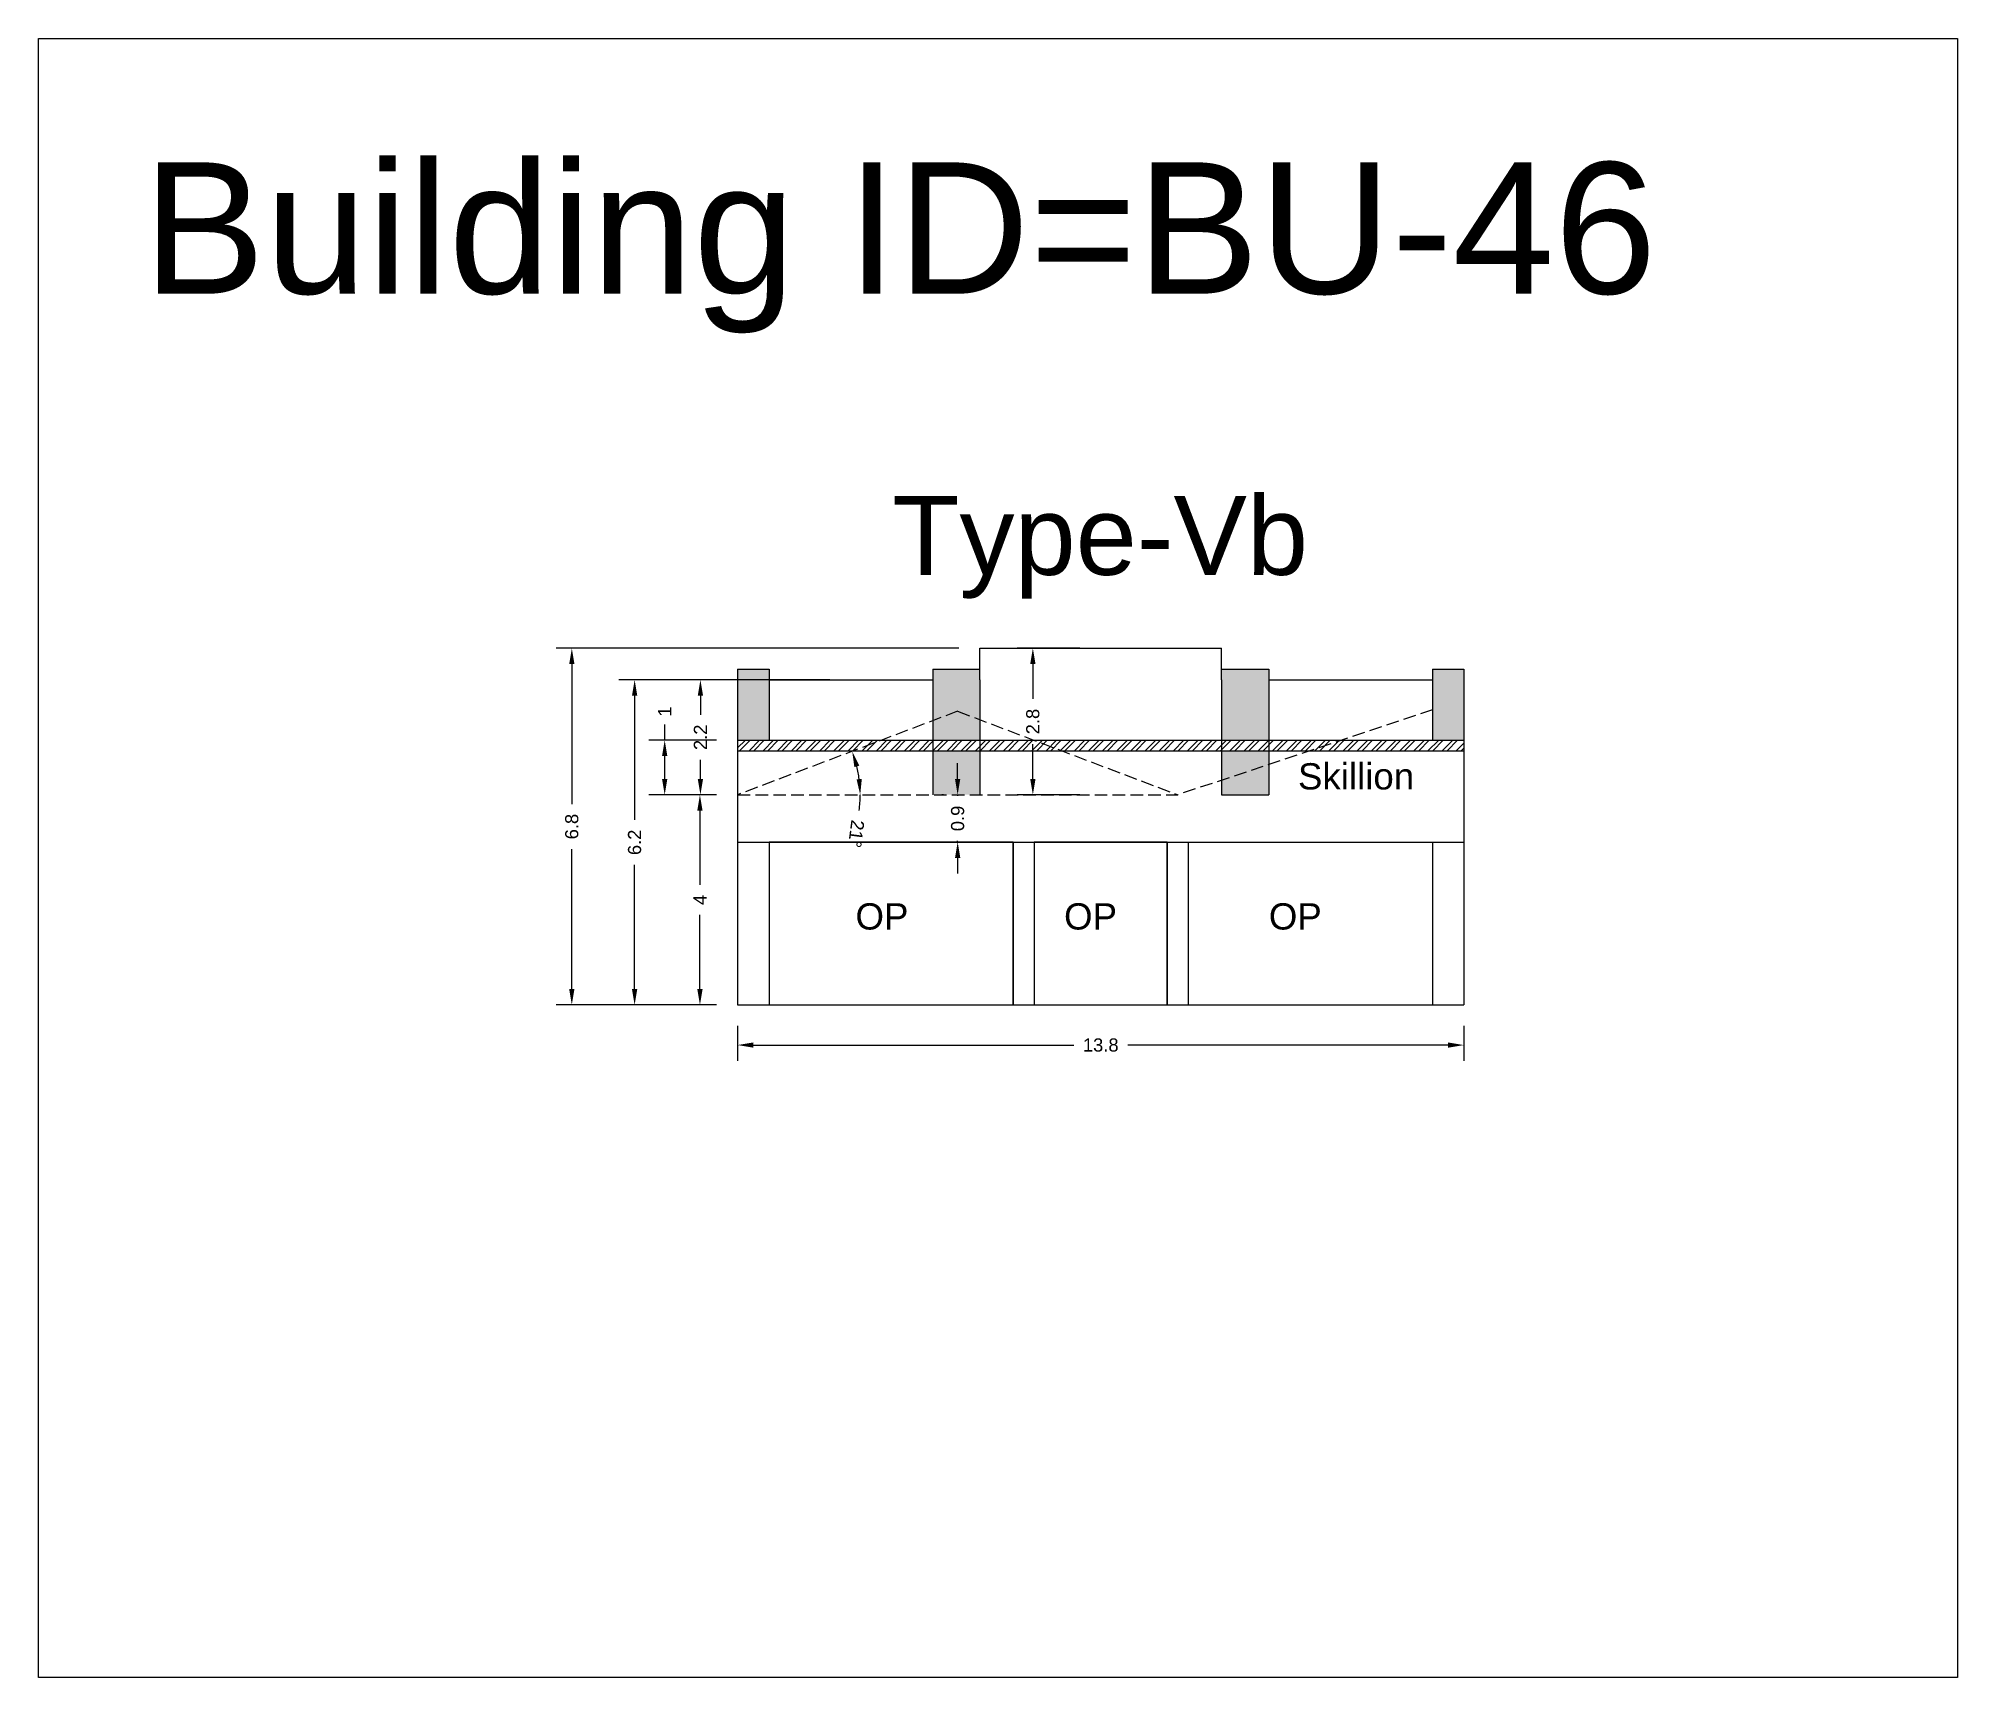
# Model space of a CAD drawing. Header units: metres. Extents: x 3416649 to 3417093, y -6712874 to -6712690.
# Drawn here: x 3416873.2 to 3416909.75, y -6712874.47 to -6712843.26 of the extents above; entities that cross this region are included whole.
import ezdxf

# ---------------------------------------------------------------- set-up
doc = ezdxf.new("R2010")
doc.units = ezdxf.units.M
doc.linetypes.add('ACAD_ISO02W100', pattern=[15, 12, -3])
doc.layers.add('Dotted', color=7, linetype='ACAD_ISO02W100', plot=False)
doc.styles.get("Standard").update_dxf_attribs({"font": 'arial.ttf'})
doc.dimstyles.new('ISO-25', dxfattribs={"dimtxt": 0.25, "dimasz": 0.3, "dimexe": 0.3, "dimexo": 0.4, "dimgap": 0.2, "dimtad": 0, "dimdec": 1, "dimdsep": 46, "dimtxsty": 'Standard', "dimcen": 2.5, "dimadec": 0, "dimazin": 0, "dimtfac": 1, "dimtdec": 1, "dimtmove": 0, "dimatfit": 3, "dimfxl": 1, "dimarcsym": 0})

# ---------------------------------------------------------------- blocks, each defined once
blk = doc.blocks.new('*D390')
at = {"color": 0, "lineweight": -2, "transparency": 16777216}
for start, end in [(7.3695, 13.411), (352.6305, 0)]:
    blk.add_arc((3416886.521, -6712857.664), 2.334, start, end, dxfattribs=at)
at = {"color": 0, "transparency": 16777216}
for points in [[(3416888.744, -6712857.138), (3416888.839, -6712857.108), (3416888.703, -6712856.836)], [(3416888.886, -6712857.362), (3416888.786, -6712857.368), (3416888.855, -6712857.664)]]:
    blk.add_solid(points, dxfattribs=at)
at = {"layer": 'Defpoints', "color": 0, "transparency": 16777216}
for p in [(3416890.711, -6712856.074), (3416888.787, -6712857.105), (3416886.521, -6712857.664), (3416886.521, -6712857.664), (3416894.901, -6712857.664)]:
    blk.add_point(p, dxfattribs=at)
at = {"color": 0, "transparency": 16777216, "insert": (3416888.779, -6712858.407), "char_height": 0.25, "attachment_point": 5, "rotation": 262.6305}
blk.add_mtext('21°', dxfattribs=at)
blk = doc.blocks.new('*D391')
at = {"color": 0, "lineweight": -2, "transparency": 16777216}
for p, q in [((3416886.521, -6712862.064), (3416886.521, -6712862.729)), ((3416900.351, -6712862.064), (3416900.351, -6712862.729)), ((3416886.821, -6712862.429), (3416892.923, -6712862.429)), ((3416900.051, -6712862.429), (3416893.949, -6712862.429))]:
    blk.add_line(p, q, dxfattribs=at)
at = {"color": 0, "transparency": 16777216}
for points in [[(3416886.821, -6712862.379), (3416886.821, -6712862.479), (3416886.521, -6712862.429)], [(3416900.051, -6712862.379), (3416900.051, -6712862.479), (3416900.351, -6712862.429)]]:
    blk.add_solid(points, dxfattribs=at)
at = {"layer": 'Defpoints', "color": 0, "transparency": 16777216}
for p in [(3416886.521, -6712861.664), (3416900.351, -6712861.664), (3416900.351, -6712862.429)]:
    blk.add_point(p, dxfattribs=at)
at = {"color": 0, "transparency": 16777216, "insert": (3416893.436, -6712862.429), "char_height": 0.25, "attachment_point": 5}
blk.add_mtext('13.8', dxfattribs=at)
blk = doc.blocks.new('*D392')
at = {"color": 0, "lineweight": -2, "transparency": 16777216}
for p, q in [((3416886.121, -6712857.664), (3416885.503, -6712857.664)), ((3416885.803, -6712857.964), (3416885.803, -6712859.378)), ((3416885.803, -6712861.364), (3416885.803, -6712859.951)), ((3416886.121, -6712861.664), (3416885.503, -6712861.664))]:
    blk.add_line(p, q, dxfattribs=at)
at = {"color": 0, "transparency": 16777216}
for points in [[(3416885.753, -6712857.964), (3416885.853, -6712857.964), (3416885.803, -6712857.664)], [(3416885.753, -6712861.364), (3416885.853, -6712861.364), (3416885.803, -6712861.664)]]:
    blk.add_solid(points, dxfattribs=at)
at = {"layer": 'Defpoints', "color": 0, "transparency": 16777216}
for p in [(3416885.803, -6712857.664), (3416886.521, -6712857.664), (3416886.521, -6712861.664)]:
    blk.add_point(p, dxfattribs=at)
at = {"color": 0, "transparency": 16777216, "insert": (3416885.803, -6712859.664), "char_height": 0.25, "attachment_point": 5, "rotation": 90}
blk.add_mtext('4', dxfattribs=at)
blk = doc.blocks.new('*D393')
at = {"color": 0, "lineweight": -2, "transparency": 16777216}
for p, q in [((3416887.437, -6712855.474), (3416885.512, -6712855.474)), ((3416885.812, -6712855.774), (3416885.812, -6712856.141)), ((3416885.812, -6712857.364), (3416885.812, -6712856.998)), ((3416886.121, -6712857.664), (3416885.512, -6712857.664))]:
    blk.add_line(p, q, dxfattribs=at)
at = {"color": 0, "transparency": 16777216}
for points in [[(3416885.762, -6712855.774), (3416885.862, -6712855.774), (3416885.812, -6712855.474)], [(3416885.762, -6712857.364), (3416885.862, -6712857.364), (3416885.812, -6712857.664)]]:
    blk.add_solid(points, dxfattribs=at)
at = {"layer": 'Defpoints', "color": 0, "transparency": 16777216}
for p in [(3416885.812, -6712855.474), (3416887.837, -6712855.474), (3416886.521, -6712857.664)]:
    blk.add_point(p, dxfattribs=at)
at = {"color": 0, "transparency": 16777216, "insert": (3416885.812, -6712856.569), "char_height": 0.25, "attachment_point": 5, "rotation": 90}
blk.add_mtext('2.2', dxfattribs=at)
blk = doc.blocks.new('*D394')
at = {"color": 0, "lineweight": -2, "transparency": 16777216}
for p, q in [((3416893.036, -6712854.874), (3416891.843, -6712854.874)), ((3416892.143, -6712855.174), (3416892.143, -6712855.839)), ((3416892.143, -6712857.364), (3416892.143, -6712856.699)), ((3416893.036, -6712857.664), (3416891.843, -6712857.664))]:
    blk.add_line(p, q, dxfattribs=at)
at = {"color": 0, "transparency": 16777216}
for points in [[(3416892.093, -6712855.174), (3416892.193, -6712855.174), (3416892.143, -6712854.874)], [(3416892.093, -6712857.364), (3416892.193, -6712857.364), (3416892.143, -6712857.664)]]:
    blk.add_solid(points, dxfattribs=at)
at = {"layer": 'Defpoints', "color": 0, "transparency": 16777216}
for p in [(3416893.436, -6712854.874), (3416892.143, -6712857.664), (3416893.436, -6712857.664)]:
    blk.add_point(p, dxfattribs=at)
at = {"color": 0, "transparency": 16777216, "insert": (3416892.143, -6712856.269), "char_height": 0.25, "attachment_point": 5, "rotation": 90}
blk.add_mtext('2.8', dxfattribs=at)
blk = doc.blocks.new('*D395')
at = {"color": 0, "lineweight": -2, "transparency": 16777216}
for p, q in [((3416888.279, -6712855.474), (3416884.259, -6712855.474)), ((3416884.559, -6712855.774), (3416884.559, -6712858.142)), ((3416884.559, -6712861.364), (3416884.559, -6712858.996)), ((3416886.121, -6712861.664), (3416884.259, -6712861.664))]:
    blk.add_line(p, q, dxfattribs=at)
at = {"color": 0, "transparency": 16777216}
for points in [[(3416884.509, -6712855.774), (3416884.609, -6712855.774), (3416884.559, -6712855.474)], [(3416884.509, -6712861.364), (3416884.609, -6712861.364), (3416884.559, -6712861.664)]]:
    blk.add_solid(points, dxfattribs=at)
at = {"layer": 'Defpoints', "color": 0, "transparency": 16777216}
for p in [(3416884.559, -6712855.474), (3416888.679, -6712855.474), (3416886.521, -6712861.664)]:
    blk.add_point(p, dxfattribs=at)
at = {"color": 0, "transparency": 16777216, "insert": (3416884.559, -6712858.569), "char_height": 0.25, "attachment_point": 5, "rotation": 90}
blk.add_mtext('6.2', dxfattribs=at)
blk = doc.blocks.new('*D396')
at = {"color": 0, "lineweight": -2, "transparency": 16777216}
for p, q in [((3416890.736, -6712854.874), (3416883.063, -6712854.874)), ((3416883.363, -6712855.174), (3416883.363, -6712857.841)), ((3416883.363, -6712861.364), (3416883.363, -6712858.698)), ((3416886.121, -6712861.664), (3416883.063, -6712861.664))]:
    blk.add_line(p, q, dxfattribs=at)
at = {"color": 0, "transparency": 16777216}
for points in [[(3416883.313, -6712855.174), (3416883.413, -6712855.174), (3416883.363, -6712854.874)], [(3416883.313, -6712861.364), (3416883.413, -6712861.364), (3416883.363, -6712861.664)]]:
    blk.add_solid(points, dxfattribs=at)
at = {"layer": 'Defpoints', "color": 0, "transparency": 16777216}
for p in [(3416883.363, -6712854.874), (3416891.136, -6712854.874), (3416886.521, -6712861.664)]:
    blk.add_point(p, dxfattribs=at)
at = {"color": 0, "transparency": 16777216, "insert": (3416883.363, -6712858.269), "char_height": 0.25, "attachment_point": 5, "rotation": 90}
blk.add_mtext('6.8', dxfattribs=at)
blk = doc.blocks.new('*D397')
at = {"color": 0, "lineweight": -2, "transparency": 16777216}
for p, q in [((3416890.711, -6712857.364), (3416890.711, -6712857.064)), ((3416890.443, -6712857.664), (3416890.411, -6712857.664)), ((3416890.711, -6712857.664), (3416890.711, -6712857.686)), ((3416890.443, -6712858.564), (3416890.411, -6712858.564)), ((3416890.711, -6712858.564), (3416890.711, -6712858.542)), ((3416890.711, -6712858.864), (3416890.711, -6712859.164))]:
    blk.add_line(p, q, dxfattribs=at)
at = {"color": 0, "transparency": 16777216}
for points in [[(3416890.661, -6712857.364), (3416890.761, -6712857.364), (3416890.711, -6712857.664)], [(3416890.661, -6712858.864), (3416890.761, -6712858.864), (3416890.711, -6712858.564)]]:
    blk.add_solid(points, dxfattribs=at)
at = {"layer": 'Defpoints', "color": 0, "transparency": 16777216}
for p in [(3416890.711, -6712857.664), (3416890.843, -6712857.664), (3416890.843, -6712858.564)]:
    blk.add_point(p, dxfattribs=at)
at = {"color": 0, "transparency": 16777216, "insert": (3416890.711, -6712858.114), "char_height": 0.25, "attachment_point": 5, "rotation": 90}
blk.add_mtext('0.9', dxfattribs=at)
blk = doc.blocks.new('*D398')
at = {"color": 0, "lineweight": -2, "transparency": 16777216}
for p, q in [((3416885.132, -6712856.624), (3416885.132, -6712856.324)), ((3416886.121, -6712856.624), (3416884.832, -6712856.624)), ((3416885.132, -6712857.364), (3416885.132, -6712856.924)), ((3416886.121, -6712857.664), (3416884.832, -6712857.664))]:
    blk.add_line(p, q, dxfattribs=at)
at = {"color": 0, "transparency": 16777216}
for points in [[(3416885.082, -6712856.924), (3416885.182, -6712856.924), (3416885.132, -6712856.624)], [(3416885.082, -6712857.364), (3416885.182, -6712857.364), (3416885.132, -6712857.664)]]:
    blk.add_solid(points, dxfattribs=at)
at = {"layer": 'Defpoints', "color": 0, "transparency": 16777216}
for p in [(3416885.132, -6712856.624), (3416886.521, -6712856.624), (3416886.521, -6712857.664)]:
    blk.add_point(p, dxfattribs=at)
at = {"color": 0, "transparency": 16777216, "insert": (3416885.132, -6712856.078), "char_height": 0.25, "attachment_point": 5, "rotation": 90}
blk.add_mtext('1', dxfattribs=at)

msp = doc.modelspace()

# ---------------------------------------------------------------- hatches: boundary and pattern name
h = msp.add_hatch(color=256)
h.dxf.hatch_style = 1
h.paths.add_polyline_path([(3416887.121, -6712855.274), (3416886.521, -6712855.274), (3416886.521, -6712856.624), (3416887.121, -6712856.624)])
h.paths.add_polyline_path([(3416891.136, -6712855.474), (3416891.136, -6712855.274), (3416890.236, -6712855.274), (3416890.236, -6712856.255), (3416890.711, -6712856.074), (3416891.136, -6712856.236)])
h.paths.add_polyline_path([(3416891.136, -6712856.236), (3416890.711, -6712856.074), (3416890.236, -6712856.255), (3416890.236, -6712856.624), (3416891.136, -6712856.624)])
h.paths.add_polyline_path([(3416891.136, -6712856.824), (3416890.236, -6712856.824), (3416890.236, -6712857.664), (3416891.136, -6712857.664)])
h = msp.add_hatch(color=256)
h.dxf.hatch_style = 1
h.paths.add_polyline_path([(3416899.751, -6712855.274), (3416900.351, -6712855.274), (3416900.351, -6712856.624), (3416899.751, -6712856.624)])
h.paths.add_polyline_path([(3416895.736, -6712855.474), (3416895.736, -6712855.274), (3416896.636, -6712855.274), (3416896.636, -6712856.255), (3416896.161, -6712856.074), (3416895.736, -6712856.236)])
h.paths.add_polyline_path([(3416895.736, -6712856.236), (3416896.161, -6712856.074), (3416896.636, -6712856.255), (3416896.636, -6712856.624), (3416895.736, -6712856.624)])
h.paths.add_polyline_path([(3416895.736, -6712856.824), (3416896.636, -6712856.824), (3416896.636, -6712857.664), (3416895.736, -6712857.664)])
h = msp.add_hatch()
h.set_pattern_fill('ANSI32', color=256, scale=0.02)
h.set_pattern_definition([(45, (-20.90565, 0), (-0.134703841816, 0.134703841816), []), (45, (-20.81584, 0), (-0.134703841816, 0.134703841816), [])])
h.paths.add_polyline_path([(3416900.351, -6712856.824), (3416900.351, -6712856.624), (3416886.521, -6712856.624), (3416886.521, -6712856.824)])

# ---------------------------------------------------------------- linework, layer by layer
for points in [[(3416873.204, -6712843.261), (3416909.754, -6712843.261), (3416909.754, -6712874.473), (3416873.204, -6712874.473)], [(3416891.771, -6712858.564), (3416887.121, -6712858.564), (3416887.121, -6712861.664), (3416891.771, -6712861.664)], [(3416894.701, -6712858.564), (3416892.171, -6712858.564), (3416892.171, -6712861.664), (3416894.701, -6712861.664)]]:
    msp.add_lwpolyline(points, close=True)
for points in [[(3416891.136, -6712854.874), (3416895.736, -6712854.874)], [(3416891.136, -6712855.474), (3416891.136, -6712854.874)], [(3416895.736, -6712855.474), (3416895.736, -6712854.874)], [(3416886.521, -6712855.274), (3416886.521, -6712861.664)], [(3416886.521, -6712855.274), (3416887.121, -6712855.274)], [(3416887.121, -6712855.274), (3416887.121, -6712856.624)], [(3416890.236, -6712855.274), (3416890.236, -6712857.664)], [(3416890.236, -6712855.274), (3416891.136, -6712855.274)], [(3416895.736, -6712855.274), (3416896.636, -6712855.274)], [(3416896.636, -6712855.274), (3416896.636, -6712857.664)], [(3416899.751, -6712855.274), (3416899.751, -6712856.624)], [(3416899.751, -6712855.274), (3416900.351, -6712855.274)], [(3416900.351, -6712855.274), (3416900.351, -6712861.664)], [(3416887.121, -6712855.474), (3416890.236, -6712855.474)], [(3416891.136, -6712855.474), (3416891.136, -6712857.664)], [(3416895.736, -6712855.474), (3416895.736, -6712857.664)], [(3416896.636, -6712855.474), (3416899.751, -6712855.474)], [(3416886.521, -6712856.624), (3416900.351, -6712856.624)], [(3416886.521, -6712856.824), (3416900.351, -6712856.824)], [(3416895.736, -6712857.664), (3416896.636, -6712857.664)], [(3416886.521, -6712858.564), (3416900.351, -6712858.564)], [(3416887.121, -6712858.564), (3416887.121, -6712861.664)], [(3416891.771, -6712858.564), (3416891.771, -6712861.664)], [(3416892.171, -6712858.564), (3416892.171, -6712861.664)], [(3416894.701, -6712858.564), (3416894.701, -6712861.664)], [(3416895.101, -6712858.564), (3416895.101, -6712861.664)], [(3416899.751, -6712858.564), (3416899.751, -6712861.664)], [(3416886.521, -6712861.664), (3416900.351, -6712861.664)]]:
    msp.add_lwpolyline(points)
at = {"layer": 'Dotted', "ltscale": 0.02}
for points in [[(3416890.711, -6712856.074), (3416886.521, -6712857.664)], [(3416890.711, -6712856.074), (3416894.901, -6712857.664)], [(3416899.751, -6712856.049), (3416894.901, -6712857.664)], [(3416886.521, -6712857.664), (3416894.901, -6712857.664)]]:
    msp.add_lwpolyline(points, dxfattribs=at)

# ---------------------------------------------------------------- texts
at = {"attachment_point": 1}
for s, width, heights, insert, char_height in [('Building ID=BU-46', 67.86454, [0.517], (3416875.194, -6712845.622), 2.5), ('Type-Vb', 9.99112, [0.517], (3416889.466, -6712851.976), 1.5), ('Skillion', 1.17554, [0], (3416897.192, -6712857.062), 0.5), ('OP', 1.17554, [0], (3416888.765, -6712859.729), 0.5), ('OP', 1.17554, [0], (3416892.737, -6712859.729), 0.5), ('OP', 1.17554, [0], (3416896.637, -6712859.729), 0.5)]:
    msp.add_mtext_dynamic_manual_height_columns(s, width=width, gutter_width=12.5, heights=heights, dxfattribs=dict(at, insert=insert, char_height=char_height))

# ---------------------------------------------------------------- dimensions: what is measured, and where the dimension line sits
for base, p1, p2, picture, middle in [((3416883.363, -6712854.874), (3416886.521, -6712861.664), (3416891.136, -6712854.874), '*D396', (3416883.363, -6712858.269)), ((3416892.143, -6712857.664), (3416893.436, -6712854.874), (3416893.436, -6712857.664), '*D394', (3416892.143, -6712856.269)), ((3416884.559, -6712855.474), (3416886.521, -6712861.664), (3416888.679, -6712855.474), '*D395', (3416884.559, -6712858.569)), ((3416885.812, -6712855.474), (3416886.521, -6712857.664), (3416887.837, -6712855.474), '*D393', (3416885.812, -6712856.569)), ((3416885.132, -6712856.624), (3416886.521, -6712857.664), (3416886.521, -6712856.624), '*D398', (3416885.132, -6712856.078)), ((3416885.803, -6712857.664), (3416886.521, -6712861.664), (3416886.521, -6712857.664), '*D392', (3416885.803, -6712859.664))]:
    dim = msp.add_linear_dim(base=base, p1=p1, p2=p2, angle=90, dimstyle='ISO-25')
    dim.commit()
    dim.dimension.update_dxf_attribs({"geometry": picture, "text_midpoint": middle})
dim = msp.add_angular_dim_2l(base=(3416888.787, -6712857.105), line1=((3416886.521, -6712857.664), (3416894.901, -6712857.664)), line2=((3416890.711, -6712856.074), (3416886.521, -6712857.664)), dimstyle='ISO-25')
dim.commit()
dim.dimension.update_dxf_attribs({"geometry": '*D390', "text_midpoint": (3416888.779, -6712858.407)})
dim = msp.add_linear_dim(base=(3416890.711, -6712857.664), p1=(3416890.843, -6712858.564), p2=(3416890.843, -6712857.664), angle=90, dimstyle='ISO-25')
dim.commit()
dim.dimension.update_dxf_attribs({"geometry": '*D397', "text_midpoint": (3416890.711, -6712858.114), "dimtype": 160})
dim = msp.add_linear_dim(base=(3416900.351, -6712862.429), p1=(3416886.521, -6712861.664), p2=(3416900.351, -6712861.664), dimstyle='ISO-25')
dim.commit()
dim.dimension.update_dxf_attribs({"geometry": '*D391', "text_midpoint": (3416893.436, -6712862.429)})

doc.saveas('drawing.dxf')
